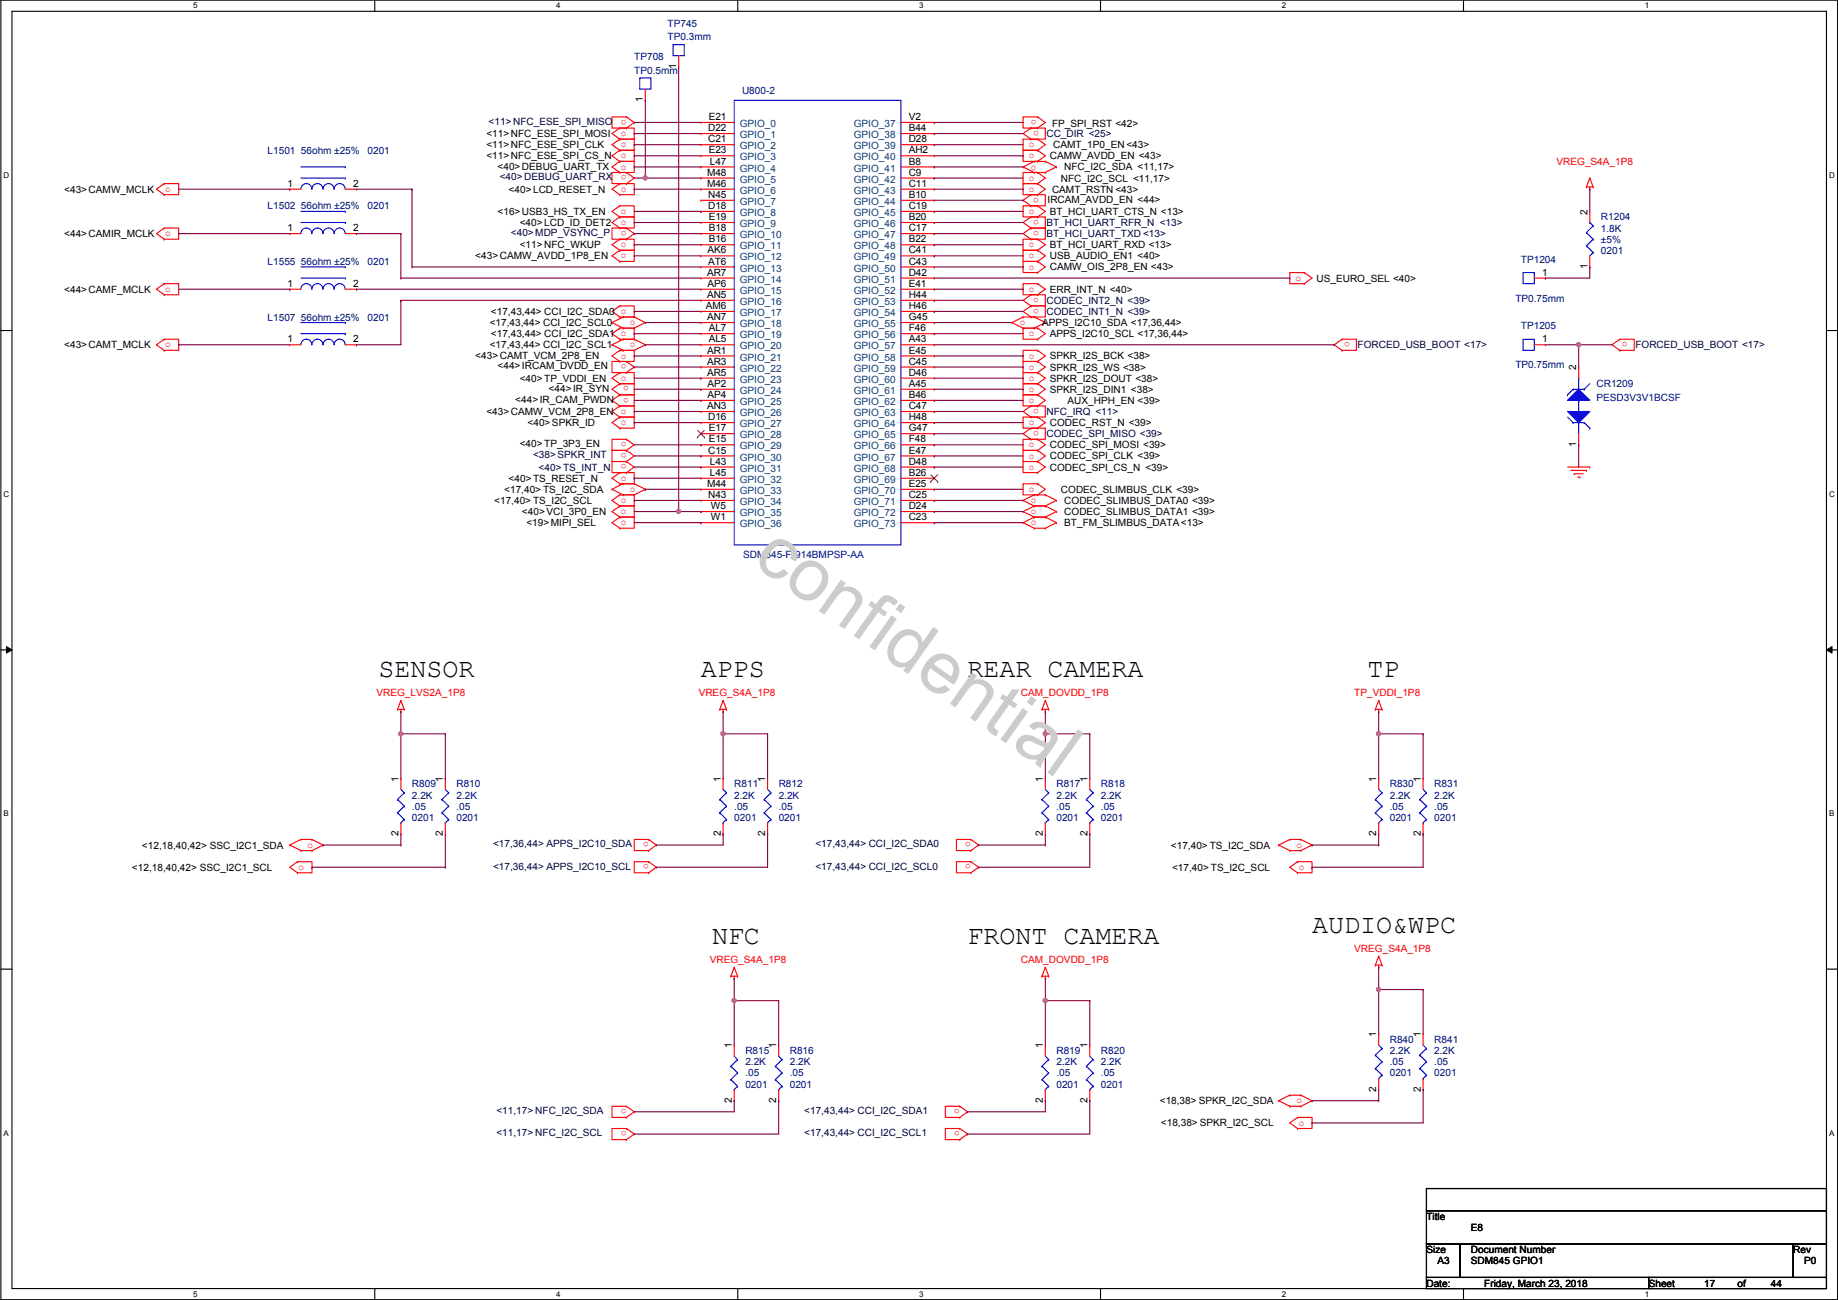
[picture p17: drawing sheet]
<svg xmlns="http://www.w3.org/2000/svg" width="420mm" height="297mm" viewBox="0 0 420 297" stroke-linecap="round" stroke-linejoin="round" font-family="sans-serif">
<defs><g id="words">
<text font-size="16.9" fill="#ccc" x="171.7" y="128.6" transform="rotate(35 171.7 128.6)">confidential</text>
<g font-size="6.1">
<text x="86.6" y="154.8">SENSOR</text>
<text x="160.2" y="154.8">APPS</text>
<text x="221.2" y="154.8">REAR CAMERA</text>
<text x="312.6" y="154.8">TP</text>
<text x="162.8" y="215.7">NFC</text>
<text x="221.2" y="215.7">FRONT CAMERA</text>
<text x="299.9" y="213.2">AUDIO&amp;WPC</text>
</g>
<g font-size="2.3" fill="#000080">
<text x="152.6" y="6.2">TP745</text>
<text x="152.6" y="9.2">TP0.3mm</text>
<text x="145" y="13.8">TP708</text>
<text x="145" y="16.8">TP0.5mm</text>
<text x="169.6" y="21.4">U800-2</text>
<text x="61.2" y="35.1">L1501 56ohm ±25%</text>
<text x="84" y="35.1">0201</text>
<text x="61.2" y="47.8">L1502 56ohm ±25%</text>
<text x="84" y="47.8">0201</text>
<text x="366" y="50.4">R1204</text>
<text x="366" y="52.9">1.8K</text>
<text x="366" y="55.5">±5%</text>
<text x="366" y="58">0201</text>
<text x="61.2" y="60.5">L1555 56ohm ±25%</text>
<text x="84" y="60.5">0201</text>
<text x="347.7" y="60">TP1204</text>
<text x="346.4" y="68.9">TP0.75mm</text>
<text x="61.2" y="73.2">L1507 56ohm ±25%</text>
<text x="84" y="73.2">0201</text>
<text x="347.7" y="75.3">TP1205</text>
<text x="346.4" y="84.2">TP0.75mm</text>
<text x="364.9" y="88.5">CR1209</text>
<text x="364.9" y="91.5">PESD3V3V1BCSF</text>
<text x="169.9" y="127.6">SDM845-F-914BMPSP-AA</text>
<text x="94.2" y="179.9">R809</text>
<text x="104.3" y="179.9">R810</text>
<text x="167.8" y="179.9">R811</text>
<text x="178" y="179.9">R812</text>
<text x="241.5" y="179.9">R817</text>
<text x="251.7" y="179.9">R818</text>
<text x="317.7" y="179.9">R830</text>
<text x="327.9" y="179.9">R831</text>
<text x="94.2" y="182.5">2.2K</text>
<text x="94.2" y="185">.05</text>
<text x="104.3" y="182.5">2.2K</text>
<text x="104.3" y="185">.05</text>
<text x="167.8" y="182.5">2.2K</text>
<text x="167.8" y="185">.05</text>
<text x="178" y="182.5">2.2K</text>
<text x="178" y="185">.05</text>
<text x="241.5" y="182.5">2.2K</text>
<text x="241.5" y="185">.05</text>
<text x="251.7" y="182.5">2.2K</text>
<text x="251.7" y="185">.05</text>
<text x="317.7" y="182.5">2.2K</text>
<text x="317.7" y="185">.05</text>
<text x="327.9" y="182.5">2.2K</text>
<text x="327.9" y="185">.05</text>
<text x="94.2" y="187.5">0201</text>
<text x="104.3" y="187.5">0201</text>
<text x="167.8" y="187.5">0201</text>
<text x="178" y="187.5">0201</text>
<text x="241.5" y="187.5">0201</text>
<text x="251.7" y="187.5">0201</text>
<text x="317.7" y="187.5">0201</text>
<text x="327.9" y="187.5">0201</text>
<text x="317.7" y="238.3">R840</text>
<text x="327.9" y="238.3">R841</text>
<text x="170.4" y="240.9">R815</text>
<text x="170.4" y="243.4">2.2K</text>
<text x="170.4" y="246">.05</text>
<text x="180.5" y="240.9">R816</text>
<text x="180.5" y="243.4">2.2K</text>
<text x="180.5" y="246">.05</text>
<text x="241.5" y="240.9">R819</text>
<text x="241.5" y="243.4">2.2K</text>
<text x="241.5" y="246">.05</text>
<text x="251.7" y="240.9">R820</text>
<text x="251.7" y="243.4">2.2K</text>
<text x="251.7" y="246">.05</text>
<text x="317.7" y="240.9">2.2K</text>
<text x="317.7" y="243.4">.05</text>
<text x="317.7" y="246">0201</text>
<text x="327.9" y="240.9">2.2K</text>
<text x="327.9" y="243.4">.05</text>
<text x="327.9" y="246">0201</text>
<text x="170.4" y="248.5">0201</text>
<text x="180.5" y="248.5">0201</text>
<text x="241.5" y="248.5">0201</text>
<text x="251.7" y="248.5">0201</text>
</g>
<g font-size="2.3">
<text x="154.6" y="15.8" transform="rotate(-90 154.6 15.8)">1</text>
<text x="147" y="23.4" transform="rotate(-90 147 23.4)">1</text>
<text x="161.9" y="30">D22</text>
<text x="162" y="27.4">E21</text>
<text x="207.7" y="27.4">V2</text>
<text x="207.7" y="30">B44</text>
<text x="240.5" y="29">FP_SPI_RST &lt;42&gt;</text>
<text x="111.2" y="31.3">&lt;11&gt;NFC_ESE_SPI_MOSI</text>
<text x="111.2" y="33.9">&lt;11&gt;NFC_ESE_SPI_CLK</text>
<text x="161.9" y="32.5">C21</text>
<text x="162" y="35.1">E23</text>
<text x="207.7" y="32.5">D28</text>
<text x="207.7" y="35.1">AH2</text>
<text x="240.7" y="33.9">CAMT_1P0_EN &lt;43&gt;</text>
<text x="111.2" y="36.4">&lt;11&gt;NFC_ESE_SPI_CS_N</text>
<text x="113.7" y="38.9">&lt;40&gt;DEBUG_UART_TX</text>
<text x="161.6" y="40.1">M48</text>
<text x="162.3" y="37.6">L47</text>
<text x="207.7" y="37.6">B8</text>
<text x="207.7" y="40.1">C9</text>
<text x="240" y="36.4">CAMW_AVDD_EN &lt;43&gt;</text>
<text x="242.5" y="41.5">NFC_I2C_SCL &lt;11,17&gt;</text>
<text x="243.3" y="38.9">NFC_I2C_SDA &lt;11,17&gt;</text>
<text x="14.7" y="44">&lt;43&gt;CAMW_MCLK</text>
<text x="65.7" y="42.7">1</text>
<text x="80.7" y="42.7">2</text>
<text x="116.3" y="44">&lt;40&gt;LCD_RESET_N</text>
<text x="161.6" y="42.7">M46</text>
<text x="161.9" y="45.2">N45</text>
<text x="161.9" y="47.8">D18</text>
<text x="207.7" y="42.7">C11</text>
<text x="207.7" y="45.2">B10</text>
<text x="207.7" y="47.8">C19</text>
<text x="239.5" y="46.3">IRCAM_AVDD_EN &lt;44&gt;</text>
<text x="240.5" y="44">CAMT_RSTN &lt;43&gt;</text>
<text x="65.7" y="52.8">1</text>
<text x="80.7" y="52.8">2</text>
<text x="113.7" y="49.1">&lt;16&gt;USB3_HS_TX_EN</text>
<text x="118.8" y="51.6">&lt;40&gt;LCD_ID_DET2</text>
<text x="162" y="50.3">E19</text>
<text x="162" y="52.8">B18</text>
<text x="207.7" y="50.3">B20</text>
<text x="207.7" y="52.8">C17</text>
<text x="240" y="49.1">BT_HCI_UART_CTS_N &lt;13&gt;</text>
<text x="362.9" y="49.1" transform="rotate(-90 362.9 49.1)">2</text>
<text x="14.7" y="54.2">&lt;44&gt;CAMIR_MCLK</text>
<text x="108.7" y="59.3">&lt;43&gt;CAMW_AVDD_1P8_EN</text>
<text x="118.8" y="56.7">&lt;11&gt;NFC_WKUP</text>
<text x="161.7" y="57.9">AK6</text>
<text x="162" y="55.4">B16</text>
<text x="207.7" y="55.4">B22</text>
<text x="207.7" y="57.9">C41</text>
<text x="240" y="59.3">USB_AUDIO_EN1 &lt;40&gt;</text>
<text x="240" y="56.7">BT_HCI_UART_RXD &lt;13&gt;</text>
<text x="65.7" y="65.5">1</text>
<text x="80.7" y="65.5">2</text>
<text x="161.6" y="63">AR7</text>
<text x="161.7" y="65.5">AP6</text>
<text x="161.9" y="60.5">AT6</text>
<text x="207.7" y="60.5">C43</text>
<text x="207.7" y="63">D42</text>
<text x="207.7" y="65.5">E41</text>
<text x="240" y="61.8">CAMW_OIS_2P8_EN &lt;43&gt;</text>
<text x="300.9" y="64.3">US_EURO_SEL &lt;40&gt;</text>
<text x="352.5" y="63">1</text>
<text x="362.9" y="61.5" transform="rotate(-90 362.9 61.5)">1</text>
<text x="14.7" y="66.9">&lt;44&gt;CAMF_MCLK</text>
<text x="112.2" y="72">&lt;17,43,44&gt; CCI_I2C_SDA0 o</text>
<text x="161.4" y="70.6">AM6</text>
<text x="161.6" y="68.1">AN5</text>
<text x="207.7" y="68.1">H44</text>
<text x="207.7" y="70.6">H46</text>
<text x="240" y="66.9">ERR_INT_N &lt;40&gt;</text>
<text x="112" y="74.5">&lt;17,43,44&gt; CCI_I2C_SCL0</text>
<text x="112.2" y="77">&lt;17,43,44&gt; CCI_I2C_SDA1 o</text>
<text x="161.6" y="73.2">AN7</text>
<text x="162" y="75.7">AL7</text>
<text x="207.7" y="73.2">G45</text>
<text x="207.7" y="75.7">F46</text>
<text x="238.2" y="74.5">APPS_I2C10_SDA &lt;17,36,44&gt;</text>
<text x="240" y="77">APPS_I2C10_SCL &lt;17,36,44&gt;</text>
<text x="14.7" y="79.6">&lt;43&gt;CAMT_MCLK</text>
<text x="65.7" y="78.2">1</text>
<text x="80.7" y="78.2">2</text>
<text x="108.7" y="82.1">&lt;43&gt;CAMT_VCM_2P8_EN</text>
<text x="112" y="79.6">&lt;17,43,44&gt; CCI_I2C_SCL1</text>
<text x="161.6" y="80.8">AR1</text>
<text x="161.6" y="83.3">AR3</text>
<text x="162" y="78.2">AL5</text>
<text x="207.7" y="78.2">A43</text>
<text x="207.7" y="80.8">E45</text>
<text x="207.7" y="83.3">C45</text>
<text x="240" y="82.1">SPKR_I2S_BCK &lt;38&gt;</text>
<text x="352.5" y="78.2">1</text>
<text x="113.7" y="84.4">&lt;44&gt;IRCAM_DVDD_EN</text>
<text x="118.8" y="87.2">&lt;40&gt;TP_VDDI_EN</text>
<text x="125.4" y="89.5">&lt;44&gt;IR_SYN</text>
<text x="161.6" y="85.9">AR5</text>
<text x="161.7" y="88.4">AP2</text>
<text x="207.7" y="85.9">D46</text>
<text x="207.7" y="88.4">A45</text>
<text x="240" y="84.7">SPKR_I2S_WS &lt;38&gt;</text>
<text x="240" y="87.2">SPKR_I2S_DOUT &lt;38&gt;</text>
<text x="240" y="89.7">SPKR_I2S_DIN1 &lt;38&gt;</text>
<text x="360.3" y="84.6" transform="rotate(-90 360.3 84.6)">2</text>
<text x="111.2" y="94.8">&lt;43&gt;CAMW_VCM_2P8_EN</text>
<text x="117.8" y="92">&lt;44&gt;IR_CAM_PWDN</text>
<text x="161.6" y="93.5">AN3</text>
<text x="161.7" y="90.9">AP4</text>
<text x="207.7" y="90.9">B46</text>
<text x="207.7" y="93.5">C47</text>
<text x="244" y="92.3">AUX_HPH_EN &lt;39&gt;</text>
<text x="120.6" y="97.4">&lt;40&gt;SPKR_ID</text>
<text x="161.9" y="96">D16</text>
<text x="162" y="98.6">E17</text>
<text x="162" y="101.1">E15</text>
<text x="207.7" y="96">H48</text>
<text x="207.7" y="98.6">G47</text>
<text x="207.7" y="101.1">F48</text>
<text x="240" y="97.4">CODEC_RST_N &lt;39&gt;</text>
<text x="118.8" y="102.2">&lt;40&gt;TP_3P3_EN</text>
<text x="161.9" y="103.6">C15</text>
<text x="162.3" y="106.2">L43</text>
<text x="207.7" y="103.6">E47</text>
<text x="207.7" y="106.2">D48</text>
<text x="240" y="102.4">CODEC_SPI_MOSI &lt;39&gt;</text>
<text x="240" y="105">CODEC_SPI_CLK &lt;39&gt;</text>
<text x="240" y="107.5">CODEC_SPI_CS_N &lt;39&gt;</text>
<text x="360.3" y="102.2" transform="rotate(-90 360.3 102.2)">1</text>
<text x="115.3" y="112.6">&lt;17,40&gt; TS_I2C_SDA</text>
<text x="116.3" y="110.1">&lt;40&gt;TS_RESET_N</text>
<text x="161.6" y="111.3">M44</text>
<text x="161.9" y="113.8">N43</text>
<text x="162.3" y="108.7">L45</text>
<text x="207.7" y="108.7">B26</text>
<text x="207.7" y="111.3">E25</text>
<text x="207.7" y="113.8">C25</text>
<text x="242.5" y="112.6">CODEC_SLIMBUS_CLK &lt;39&gt;</text>
<text x="113" y="115.1">&lt;17,40&gt; TS_I2C_SCL</text>
<text x="119.3" y="117.7">&lt;40&gt;VCI_3P0_EN</text>
<text x="162.5" y="116.3">W5</text>
<text x="162.5" y="118.9">W1</text>
<text x="207.7" y="116.3">D24</text>
<text x="207.7" y="118.9">C23</text>
<text x="243.3" y="115.1">CODEC_SLIMBUS_DATA0 &lt;39&gt;</text>
<text x="243.3" y="117.7">CODEC_SLIMBUS_DATA1 &lt;39&gt;</text>
<text x="120.3" y="120.2">&lt;19&gt;MIPI_SEL</text>
<text x="243.3" y="120.2">BT_FM_SLIMBUS_DATA&lt;13&gt;</text>
<text x="91.1" y="178.6" transform="rotate(-90 91.1 178.6)">1</text>
<text x="101.2" y="178.6" transform="rotate(-90 101.2 178.6)">1</text>
<text x="164.7" y="178.6" transform="rotate(-90 164.7 178.6)">1</text>
<text x="174.9" y="178.6" transform="rotate(-90 174.9 178.6)">1</text>
<text x="238.4" y="178.6" transform="rotate(-90 238.4 178.6)">1</text>
<text x="248.6" y="178.6" transform="rotate(-90 248.6 178.6)">1</text>
<text x="314.6" y="178.6" transform="rotate(-90 314.6 178.6)">1</text>
<text x="324.8" y="178.6" transform="rotate(-90 324.8 178.6)">1</text>
<text x="91.1" y="191.1" transform="rotate(-90 91.1 191.1)">2</text>
<text x="101.2" y="191.1" transform="rotate(-90 101.2 191.1)">2</text>
<text x="164.7" y="191.1" transform="rotate(-90 164.7 191.1)">2</text>
<text x="174.9" y="191.1" transform="rotate(-90 174.9 191.1)">2</text>
<text x="238.4" y="191.1" transform="rotate(-90 238.4 191.1)">2</text>
<text x="248.6" y="191.1" transform="rotate(-90 248.6 191.1)">2</text>
<text x="314.6" y="191.1" transform="rotate(-90 314.6 191.1)">2</text>
<text x="324.8" y="191.1" transform="rotate(-90 324.8 191.1)">2</text>
<text x="32.5" y="193.9">&lt;12,18,40,42&gt; SSC_I2C1_SDA</text>
<text x="267.7" y="193.9">&lt;17,40&gt; TS_I2C_SDA</text>
<text x="30.2" y="199">&lt;12,18,40,42&gt; SSC_I2C1_SCL</text>
<text x="267.9" y="199">&lt;17,40&gt; TS_I2C_SCL</text>
<text x="167.3" y="239.6" transform="rotate(-90 167.3 239.6)">1</text>
<text x="177.4" y="239.6" transform="rotate(-90 177.4 239.6)">1</text>
<text x="238.4" y="239.6" transform="rotate(-90 238.4 239.6)">1</text>
<text x="248.6" y="239.6" transform="rotate(-90 248.6 239.6)">1</text>
<text x="314.6" y="237" transform="rotate(-90 314.6 237)">1</text>
<text x="324.8" y="237" transform="rotate(-90 324.8 237)">1</text>
<text x="314.6" y="249.5" transform="rotate(-90 314.6 249.5)">2</text>
<text x="324.8" y="249.5" transform="rotate(-90 324.8 249.5)">2</text>
<text x="167.3" y="252" transform="rotate(-90 167.3 252)">2</text>
<text x="177.4" y="252" transform="rotate(-90 177.4 252)">2</text>
<text x="238.4" y="252" transform="rotate(-90 238.4 252)">2</text>
<text x="248.6" y="252" transform="rotate(-90 248.6 252)">2</text>
<text x="265.1" y="252.3">&lt;18,38&gt; SPKR_I2C_SDA</text>
<text x="265.4" y="257.4">&lt;18,38&gt; SPKR_I2C_SCL</text>
<text x="326.1" y="278.7">Title</text>
<text x="336.2" y="281.3">E8</text>
<text x="326.1" y="286.3">Size</text>
<text x="336.2" y="286.3">Document Number</text>
<text x="409.9" y="286.3">Rev</text>
<text x="326.1" y="294">Date:</text>
<text x="328.6" y="288.9">A3</text>
<text x="336.2" y="288.9">SDM845 GPIO1</text>
<text x="339.3" y="294">Friday, March 23, 2018</text>
<text x="376.9" y="294">Sheet</text>
<text x="389.6" y="294">17</text>
<text x="397.2" y="294">of</text>
<text x="404.8" y="294">44</text>
<text x="412.4" y="288.9">P0</text>
</g>
<g font-size="2.3" fill="#000040">
<text x="111.7" y="28.5">&lt;11&gt;NFC_ESE_SPI_MISO</text>
<text x="239.2" y="31.3">CC_DIR &lt;25&gt;</text>
<text x="114.2" y="41.2">&lt;40&gt;DEBUG_UART_RX</text>
<text x="116.8" y="53.9">&lt;40&gt;MDP_VSYNC_P</text>
<text x="239.2" y="51.6">BT_HCI_UART_RFR_N &lt;13&gt;</text>
<text x="239.2" y="54.2">BT_HCI_UART_TXD &lt;13&gt;</text>
<text x="239.2" y="69.4">CODEC_INT2_N &lt;39&gt;</text>
<text x="239.2" y="72">CODEC_INT1_N &lt;39&gt;</text>
<text x="310.3" y="79.6">FORCED_USB_BOOT &lt;17&gt;</text>
<text x="373.8" y="79.6">FORCED_USB_BOOT &lt;17&gt;</text>
<text x="239.2" y="94.8">NFC_IRQ &lt;11&gt;</text>
<text x="239.2" y="99.9">CODEC_SPI_MISO &lt;39&gt;</text>
<text x="121.9" y="104.7">&lt;38&gt;SPKR_INT</text>
<text x="123.1" y="107.5">&lt;40&gt;TS_INT_N</text>
<text x="112.7" y="193.6">&lt;17,36,44&gt; APPS_I2C10_SDA</text>
<text x="186.4" y="193.6">&lt;17,43,44&gt; CCI_I2C_SDA0</text>
<text x="112.7" y="198.7">&lt;17,36,44&gt; APPS_I2C10_SCL</text>
<text x="186.4" y="198.7">&lt;17,43,44&gt; CCI_I2C_SCL0</text>
<text x="113.5" y="254.6">&lt;11,17&gt; NFC_I2C_SDA</text>
<text x="183.8" y="254.6">&lt;17,43,44&gt; CCI_I2C_SDA1</text>
<text x="113.5" y="259.7">&lt;11,17&gt; NFC_I2C_SCL</text>
<text x="183.8" y="259.7">&lt;17,43,44&gt; CCI_I2C_SCL1</text>
</g>
<g font-size="2.3" fill="#f00">
<text x="143.2" y="27.3" transform="rotate(180 143.2 27.3)">o</text>
<text x="236.9" y="27.3" transform="rotate(180 236.9 27.3)">o</text>
<text x="237.4" y="29.9" transform="rotate(180 237.4 29.9)">o</text>
<text x="141.9" y="31.1">o</text>
<text x="141.9" y="33.7">o</text>
<text x="235.2" y="33.7">o</text>
<text x="141.9" y="36.2">o</text>
<text x="141.9" y="38.7">o</text>
<text x="143.2" y="40" transform="rotate(180 143.2 40)">o</text>
<text x="235.2" y="41.3">o</text>
<text x="235.2" y="36.2">o</text>
<text x="235.7" y="38.7">o</text>
<text x="355.8" y="37.7">VREG_S4A_1P8</text>
<text x="37.8" y="43.8">o</text>
<text x="141.9" y="43.8">o</text>
<text x="235.2" y="43.8">o</text>
<text x="237.4" y="45.1" transform="rotate(180 237.4 45.1)">o</text>
<text x="37.8" y="54">o</text>
<text x="141.9" y="51.4">o</text>
<text x="141.9" y="48.9">o</text>
<text x="143.2" y="52.7" transform="rotate(180 143.2 52.7)">o</text>
<text x="235.2" y="48.9">o</text>
<text x="237.4" y="50.2" transform="rotate(180 237.4 50.2)">o</text>
<text x="237.4" y="52.7" transform="rotate(180 237.4 52.7)">o</text>
<text x="141.9" y="56.5">o</text>
<text x="141.9" y="59.1">o</text>
<text x="235.2" y="59.1">o</text>
<text x="235.2" y="56.5">o</text>
<text x="235.2" y="61.6">o</text>
<text x="296.1" y="64.1">o</text>
<text x="37.8" y="66.7">o</text>
<text x="235.2" y="66.7">o</text>
<text x="237.4" y="68" transform="rotate(180 237.4 68)">o</text>
<text x="237.4" y="70.5" transform="rotate(180 237.4 70.5)">o</text>
<text x="144" y="74.3">o</text>
<text x="233.1" y="74.3">o</text>
<text x="235.2" y="76.8">o</text>
<text x="37.8" y="79.4">o</text>
<text x="141.9" y="81.9">o</text>
<text x="143.2" y="83.2" transform="rotate(180 143.2 83.2)">o</text>
<text x="144" y="79.4">o</text>
<text x="235.2" y="81.9">o</text>
<text x="308.6" y="78.1" transform="rotate(180 308.6 78.1)">o</text>
<text x="372.1" y="78.1" transform="rotate(180 372.1 78.1)">o</text>
<text x="141.9" y="87">o</text>
<text x="143.7" y="88.3" transform="rotate(180 143.7 88.3)">o</text>
<text x="235.2" y="84.5">o</text>
<text x="235.2" y="87">o</text>
<text x="235.2" y="89.5">o</text>
<text x="141.9" y="94.6">o</text>
<text x="143.7" y="90.8" transform="rotate(180 143.7 90.8)">o</text>
<text x="235.2" y="92.1">o</text>
<text x="237.4" y="93.4" transform="rotate(180 237.4 93.4)">o</text>
<text x="141.9" y="97.2">o</text>
<text x="143.2" y="101" transform="rotate(180 143.2 101)">o</text>
<text x="235.2" y="97.2">o</text>
<text x="237.4" y="98.5" transform="rotate(180 237.4 98.5)">o</text>
<text x="143.2" y="103.5" transform="rotate(180 143.2 103.5)">o</text>
<text x="143.2" y="106.1" transform="rotate(180 143.2 106.1)">o</text>
<text x="235.2" y="102.2">o</text>
<text x="235.2" y="104.8">o</text>
<text x="235.2" y="107.3">o</text>
<text x="141.9" y="109.9">o</text>
<text x="144" y="112.4">o</text>
<text x="235.2" y="112.4">o</text>
<text x="141.9" y="114.9">o</text>
<text x="141.9" y="117.5">o</text>
<text x="235.7" y="114.9">o</text>
<text x="235.7" y="117.5">o</text>
<text x="141.9" y="120">o</text>
<text x="235.7" y="120">o</text>
<text x="86.1" y="159.1">VREG_LVS2A_1P8</text>
<text x="159.7" y="159.1">VREG_S4A_1P8</text>
<text x="233.4" y="159.1">CAM_DOVDD_1P8</text>
<text x="309.6" y="159.1">TP_VDDI_1P8</text>
<text x="70.3" y="193.7">o</text>
<text x="148.3" y="192.4" transform="rotate(180 148.3 192.4)">o</text>
<text x="148.3" y="197.5" transform="rotate(180 148.3 197.5)">o</text>
<text x="221.9" y="192.4" transform="rotate(180 221.9 192.4)">o</text>
<text x="221.9" y="197.5" transform="rotate(180 221.9 197.5)">o</text>
<text x="296.4" y="193.7">o</text>
<text x="68.3" y="198.8">o</text>
<text x="296.9" y="198.8">o</text>
<text x="162.3" y="220">VREG_S4A_1P8</text>
<text x="233.4" y="220">CAM_DOVDD_1P8</text>
<text x="309.6" y="217.5">VREG_S4A_1P8</text>
<text x="143.2" y="253.4" transform="rotate(180 143.2 253.4)">o</text>
<text x="219.4" y="253.4" transform="rotate(180 219.4 253.4)">o</text>
<text x="296.4" y="252.1">o</text>
<text x="296.9" y="257.2">o</text>
<text x="143.2" y="258.5" transform="rotate(180 143.2 258.5)">o</text>
<text x="219.4" y="258.5" transform="rotate(180 219.4 258.5)">o</text>
</g>
<g font-size="2.3" fill="#004080">
<text x="169.1" y="29">GPIO_0</text>
<text x="195.1" y="29">GPIO_37</text>
<text x="169.1" y="31.6">GPIO_1</text>
<text x="169.1" y="34.1">GPIO_2</text>
<text x="195.1" y="31.6">GPIO_38</text>
<text x="195.1" y="34.1">GPIO_39</text>
<text x="169.1" y="36.7">GPIO_3</text>
<text x="169.1" y="39.2">GPIO_4</text>
<text x="169.1" y="41.7">GPIO_5</text>
<text x="195.1" y="36.7">GPIO_40</text>
<text x="195.1" y="39.2">GPIO_41</text>
<text x="195.1" y="41.7">GPIO_42</text>
<text x="169.1" y="44.3">GPIO_6</text>
<text x="169.1" y="46.8">GPIO_7</text>
<text x="195.1" y="44.3">GPIO_43</text>
<text x="195.1" y="46.8">GPIO_44</text>
<text x="169.1" y="49.4">GPIO_8</text>
<text x="169.1" y="51.9">GPIO_9</text>
<text x="195.1" y="49.4">GPIO_45</text>
<text x="195.1" y="51.9">GPIO_46</text>
<text x="169.1" y="54.4">GPIO_10</text>
<text x="169.1" y="57">GPIO_11</text>
<text x="169.1" y="59.5">GPIO_12</text>
<text x="195.1" y="54.4">GPIO_47</text>
<text x="195.1" y="57">GPIO_48</text>
<text x="195.1" y="59.5">GPIO_49</text>
<text x="169.1" y="62.1">GPIO_13</text>
<text x="169.1" y="64.6">GPIO_14</text>
<text x="195.1" y="62.1">GPIO_50</text>
<text x="195.1" y="64.6">GPIO_51</text>
<text x="169.1" y="67.1">GPIO_15</text>
<text x="169.1" y="69.7">GPIO_16</text>
<text x="195.1" y="67.1">GPIO_52</text>
<text x="195.1" y="69.7">GPIO_53</text>
<text x="169.1" y="72.2">GPIO_17</text>
<text x="169.1" y="74.8">GPIO_18</text>
<text x="169.1" y="77.3">GPIO_19</text>
<text x="195.1" y="72.2">GPIO_54</text>
<text x="195.1" y="74.8">GPIO_55</text>
<text x="195.1" y="77.3">GPIO_56</text>
<text x="169.1" y="79.8">GPIO_20</text>
<text x="169.1" y="82.4">GPIO_21</text>
<text x="195.1" y="79.8">GPIO_57</text>
<text x="195.1" y="82.4">GPIO_58</text>
<text x="169.1" y="84.9">GPIO_22</text>
<text x="169.1" y="87.5">GPIO_23</text>
<text x="195.1" y="84.9">GPIO_59</text>
<text x="195.1" y="87.5">GPIO_60</text>
<text x="169.1" y="90">GPIO_24</text>
<text x="169.1" y="92.5">GPIO_25</text>
<text x="169.1" y="95.1">GPIO_26</text>
<text x="195.1" y="90">GPIO_61</text>
<text x="195.1" y="92.5">GPIO_62</text>
<text x="195.1" y="95.1">GPIO_63</text>
<text x="169.1" y="97.6">GPIO_27</text>
<text x="169.1" y="100.2">GPIO_28</text>
<text x="195.1" y="97.6">GPIO_64</text>
<text x="195.1" y="100.2">GPIO_65</text>
<text x="169.1" y="102.7">GPIO_29</text>
<text x="169.1" y="105.2">GPIO_30</text>
<text x="169.1" y="107.8">GPIO_31</text>
<text x="195.1" y="102.7">GPIO_66</text>
<text x="195.1" y="105.2">GPIO_67</text>
<text x="195.1" y="107.8">GPIO_68</text>
<text x="169.1" y="110.3">GPIO_32</text>
<text x="169.1" y="112.9">GPIO_33</text>
<text x="195.1" y="110.3">GPIO_69</text>
<text x="195.1" y="112.9">GPIO_70</text>
<text x="169.1" y="115.4">GPIO_34</text>
<text x="169.1" y="117.9">GPIO_35</text>
<text x="195.1" y="115.4">GPIO_71</text>
<text x="195.1" y="117.9">GPIO_72</text>
<text x="169.1" y="120.5">GPIO_36</text>
<text x="195.1" y="120.5">GPIO_73</text>
</g>
<g font-size="1.8">
<text x="44.2" y="1.9">5</text>
<text x="127.1" y="1.9">4</text>
<text x="210.1" y="1.9">3</text>
<text x="293" y="1.9">2</text>
<text x="376" y="1.9">1</text>
<text x=".8" y="40.6">D</text>
<text x="418.2" y="40.6">D</text>
<text x=".8" y="113.6">C</text>
<text x="418.2" y="113.6">C</text>
<text x=".8" y="186.6">B</text>
<text x="418.2" y="186.6">B</text>
<text x=".8" y="259.5">A</text>
<text x="418.2" y="259.5">A</text>
<text x="44.2" y="296.3">5</text>
<text x="127.1" y="296.3">4</text>
<text x="210.1" y="296.3">3</text>
<text x="293" y="296.3">2</text>
<text x="376" y="296.3">1</text>
</g>
</g></defs>
<path d="M.2 0h419.9v297h-419.9zM2.7 2.6h414.8v291.8h-414.8z" fill="none" stroke="#000" stroke-width=".25"/>
<g fill="#fff">
<path d="M44.2 .3h1v2h-1z"/>
<path d="M44.2 294.7h1v2h-1z"/>
</g>
<path d="M85.7 0v2.6M85.7 294.4v2.6" fill="none" stroke="#000" stroke-width=".25"/>
<g fill="#fff">
<path d="M127.1 .3h1v2h-1z"/>
<path d="M127.1 294.7h1v2h-1z"/>
</g>
<path d="M168.6 0v2.6M168.6 294.4v2.6" fill="none" stroke="#000" stroke-width=".25"/>
<g fill="#fff">
<path d="M210.1 .3h1v2h-1z"/>
<path d="M210.1 294.7h1v2h-1z"/>
</g>
<path d="M251.6 0v2.6M251.6 294.4v2.6" fill="none" stroke="#000" stroke-width=".25"/>
<g fill="#fff">
<path d="M293 .3h1v2h-1z"/>
<path d="M293 294.7h1v2h-1z"/>
</g>
<path d="M334.5 0v2.6M334.5 294.4v2.6" fill="none" stroke="#000" stroke-width=".25"/>
<g fill="#fff">
<path d="M376 .3h1v2h-1z"/>
<path d="M376 294.7h1v2h-1z"/>
<path d="M.8 39h1.3v2h-1.3z"/>
<path d="M418.2 39h1.2v2h-1.2z"/>
<path d="M.8 112h1.3v2h-1.3z"/>
<path d="M418.2 112h1.2v2h-1.2z"/>
</g>
<path d="M.2 75.5h2.5M417.5 75.5h2.6" fill="none" stroke="#000" stroke-width=".25"/>
<g fill="#fff">
<path d="M.8 185h1.2v1.9h-1.2z"/>
<path d="M418.2 185h1.1v1.9h-1.1z"/>
</g>
<path d="M.2 148.5h2.5M417.5 148.5h2.6" fill="none" stroke="#000" stroke-width=".25"/>
<path d="M1.5 147.7l1.2 .8-1.2 .7zM417.5 148.5l1.3-.8v1.5z" fill="#000"/>
<path d="M1.5 147.7l1.2 .8-1.2 .7zM417.5 148.5l1.3-.8v1.5z" fill="none" stroke="#000" stroke-width=".23"/>
<g fill="#fff">
<path d="M.8 257.9h1.2v2h-1.2z"/>
<path d="M418.2 257.9h1.1v2h-1.1z"/>
</g>
<path d="M.2 221.4h2.5M417.5 221.4h2.6M326.1 271.6h91.4v5h-91.4zM326.1 276.6h91.4v7.7h-91.4zM326.1 284.3h7.6v7.6h-7.6zM326.1 291.9h50.8v2.5h-50.8zM333.7 284.3h76.2v7.6h-76.2zM376.9 291.9h40.6v2.5h-40.6zM409.9 284.3h7.6v7.6h-7.6z" fill="none" stroke="#000" stroke-width=".25"/>
<g fill="none" stroke="#f00" stroke-width=".25">
<path d="M155.1 15.3h.1M155.1 12.7v2.6M141.7 29.3h.1M141.7 31.8h.1M141.7 29.3h3.3v2.5h-3.3M141.7 34.3h.1M141.7 31.8h3.3v2.5h-3.3M141.7 36.9h.1M141.7 34.3h3.3v2.6h-3.3M141.7 39.4h.1M141.7 36.9h3.3v2.5h-3.3M141.7 29.3l-1.8 1.2 1.8 1.3"/>
<path d="M141.7 31.8l-1.8 1.3 1.8 1.2M141.7 34.3l-1.8 1.3 1.8 1.3M141.7 36.9l-1.8 1.2 1.8 1.3M143.2 29.3h.1M143.2 26.7h.1M143.2 26.7h-3.3v2.6h3.3M143.2 39.4h.1M143.2 39.4h-3.3v2.6h3.3M143.2 26.7l1.8 1.3-1.8 1.3M143.2 39.4l1.8 1.3-1.8 1.3M160.2 28h.1M160.2 30.5h.1"/>
<path d="M160.2 33.1h.1M160.2 35.6h.1M160.2 38.1h.1M160.2 28h7.6M160.2 30.5h7.6M160.2 33.1h7.6M160.2 35.6h7.6M160.2 38.1h7.6M205.9 28h7.7M205.9 30.5h7.7M205.9 33.1h7.7M205.9 35.6h7.7"/>
<path d="M205.9 38.1h7.7M213.6 28h.1M213.6 30.5h.1M213.6 33.1h.1M213.6 35.6h.1M213.6 38.1h.1M233.9 38.1h.1M233.9 38.1l2.5 1.3M235.7 31.8h.1M235.7 29.3h.1M235.7 29.3h3.3v2.5h-3.3M235.7 29.3l-1.8 1.2 1.8 1.3"/>
<path d="M236.4 36.9h.1M236.4 39.4h.1M236.4 36.9l-2.5 1.2M236.4 36.9h2.6M236.4 39.4h2.6M237.2 39.4h.1M237.2 39.4h-3.3v2.6h3.3M237.2 29.3h.1M237.2 26.7h.1M237.2 26.7h-3.3v2.6h3.3M237.2 34.3h.1M237.2 36.9h.1"/>
<path d="M237.2 34.3h-3.3v2.6h3.3M237.2 31.8h.1M237.2 31.8h-3.3v2.5h3.3M237.2 39.4l1.8 1.3-1.8 1.3M237.2 26.7l1.8 1.3-1.8 1.3M237.2 34.3l1.8 1.3-1.8 1.3M237.2 31.8l1.8 1.3-1.8 1.2M239 36.9h.1M239 39.4h.1M239 36.9l2.5 1.2M241.5 38.1h.1M241.5 38.1l-2.5 1.3"/>
<path d="M37.5 42h.1M37.5 44.5h.1M37.5 42h3.3v2.5h-3.3M37.5 52.1h.1M37.5 54.7h.1M37.5 52.1h3.3v2.6h-3.3M37.5 42l-1.7 1.2 1.7 1.3M37.5 52.1l-1.7 1.3 1.7 1.3M141.7 42h.1M141.7 44.5h.1M141.7 42h3.3v2.5h-3.3M141.7 49.6h.1"/>
<path d="M141.7 52.1h.1M141.7 49.6h3.3v2.5h-3.3M141.7 54.7h.1M141.7 57.2h.1M141.7 54.7h3.3v2.5h-3.3M141.7 47h.1M141.7 47h3.3v2.6h-3.3M141.7 59.7h.1M141.7 57.2h3.3v2.5h-3.3M141.7 42l-1.8 1.2 1.8 1.3M141.7 49.6l-1.8 1.2 1.8 1.3M141.7 54.7l-1.8 1.2 1.8 1.3"/>
<path d="M141.7 47l-1.8 1.3 1.8 1.3M141.7 57.2l-1.8 1.3 1.8 1.2M143.2 42h.1M143.2 54.7h.1M143.2 52.1h.1M143.2 52.1h-3.3v2.6h3.3M143.2 52.1l1.8 1.3-1.8 1.3M160.2 40.7h.1M160.2 43.2h.1M160.2 45.8h.1M160.2 48.3h.1M160.2 50.8h.1"/>
<path d="M160.2 53.4h.1M160.2 55.9h.1M160.2 58.5h.1M160.2 40.7h7.6M160.2 43.2h7.6M160.2 45.8h7.6M160.2 48.3h7.6M160.2 50.8h7.6M160.2 53.4h7.6M160.2 55.9h7.6M160.2 58.5h7.6M205.9 40.7h7.7"/>
<path d="M205.9 43.2h7.7M205.9 45.8h7.7M205.9 48.3h7.7M205.9 50.8h7.7M205.9 53.4h7.7M205.9 55.9h7.7M205.9 58.5h7.7M213.6 40.7h.1M213.6 43.2h.1M213.6 45.8h.1M213.6 48.3h.1M213.6 50.8h.1"/>
<path d="M213.6 53.4h.1M213.6 55.9h.1M213.6 58.5h.1M235.7 52.1h.1M235.7 49.6h.1M235.7 49.6h3.3v2.5h-3.3M235.7 54.7h.1M235.7 52.1h3.3v2.6h-3.3M235.7 47h.1M235.7 44.5h.1M235.7 44.5h3.3v2.5h-3.3M235.7 49.6l-1.8 1.2 1.8 1.3"/>
<path d="M235.7 52.1l-1.8 1.3 1.8 1.3M235.7 44.5l-1.8 1.3 1.8 1.2M237.2 42h.1M237.2 57.2h.1M237.2 59.7h.1M237.2 57.2h-3.3v2.5h3.3M237.2 47h.1M237.2 49.6h.1M237.2 47h-3.3v2.6h3.3M237.2 54.7h.1M237.2 54.7h-3.3v2.5h3.3M237.2 59.7h-3.3v2.6h3.3"/>
<path d="M237.2 44.5h.1M237.2 42h-3.3v2.5h3.3M237.2 57.2l1.8 1.3-1.8 1.2M237.2 47l1.8 1.3-1.8 1.3M237.2 54.7l1.8 1.2-1.8 1.3M237.2 59.7l1.8 1.3-1.8 1.3M237.2 42l1.8 1.2-1.8 1.3M362.7 42.7h.1M362.7 42.7h1.5M363.4 43.2h.1M363.4 40.7h.1M363.4 48.3h.1"/>
<path d="M363.4 42.7v.5M363.4 48.3v2.5M363.4 58.5v2.5M363.4 40.7l-.7 2M363.4 40.7l.8 2M364.2 42.7h.1M37.5 77.5h.1M37.5 77.5h3.3v2.6h-3.3M37.5 64.8h.1M37.5 67.4h.1M37.5 64.8h3.3v2.6h-3.3M37.5 77.5l-1.7 1.3 1.7 1.3"/>
<path d="M37.5 64.8l-1.7 1.3 1.7 1.3M66.2 78.8h.1M66.2 78.8h2.6M78.9 78.8h2.6M81.5 78.8h.1M139.9 73.7h.1M139.9 78.8h.1M139.9 73.7l2.5 1.3M139.9 78.8l2.5 1.3M141.7 69.9h.1M141.7 72.4h.1M141.7 69.9h3.3v2.5h-3.3"/>
<path d="M141.7 75h.1M141.7 77.5h.1M141.7 75h3.3v2.5h-3.3M141.7 69.9l-1.8 1.3 1.8 1.2M141.7 75l-1.8 1.2 1.8 1.3M142.4 72.4h.1M142.4 75h.1M142.4 77.5h.1M142.4 72.4h2.6M142.4 72.4l-2.5 1.3M142.4 75h2.6M142.4 77.5h2.6"/>
<path d="M142.4 77.5l-2.5 1.3M145 72.4h.1M145 75h.1M145 77.5h.1M145 72.4l2.5 1.3M145 77.5l2.5 1.3M147.5 73.7h.1M147.5 78.8h.1M147.5 73.7l-2.5 1.3M147.5 78.8l-2.5 1.3M160.2 61h.1M160.2 63.5h.1"/>
<path d="M160.2 66.1h.1M160.2 68.6h.1M160.2 71.2h.1M160.2 73.7h.1M160.2 76.2h.1M160.2 78.8h.1M160.2 63.5h7.6M160.2 78.8h7.6M160.2 61h7.6M160.2 66.1h7.6M160.2 68.6h7.6M160.2 71.2h7.6"/>
<path d="M160.2 73.7h7.6M160.2 76.2h7.6M205.9 63.5h7.7M205.9 78.8h7.7M205.9 61h7.7M205.9 66.1h7.7M205.9 68.6h7.7M205.9 71.2h7.7M205.9 73.7h7.7M205.9 76.2h7.7M213.6 61h.1M213.6 63.5h.1"/>
<path d="M213.6 66.1h.1M213.6 68.6h.1M213.6 71.2h.1M213.6 73.7h.1M213.6 76.2h.1M213.6 78.8h.1M231.3 73.7h.1M231.3 73.7l2.6 1.3M233.9 72.4h.1M233.9 75h.1M233.9 72.4h2.5M233.9 75h2.5"/>
<path d="M233.9 72.4l-2.6 1.3M235.7 69.9h.1M235.7 67.4h.1M235.7 67.4h3.3v2.5h-3.3M235.7 72.4h.1M235.7 69.9h3.3v2.5h-3.3M235.7 67.4l-1.8 1.2 1.8 1.3M235.7 69.9l-1.8 1.3 1.8 1.2M236.4 72.4h.1M236.4 75h.1M236.4 72.4l2.6 1.3M237.2 75h.1"/>
<path d="M237.2 77.5h.1M237.2 75h-3.3v2.5h3.3M237.2 64.8h.1M237.2 67.4h.1M237.2 64.8h-3.3v2.6h3.3M237.2 62.3h.1M237.2 75l1.8 1.2-1.8 1.3M237.2 64.8l1.8 1.3-1.8 1.3M239 73.7h.1M239 73.7l-2.6 1.3M298.1 62.3h.1M298.1 64.8h.1"/>
<path d="M298.1 62.3h-3.3v2.5h3.3M298.1 62.3l1.8 1.2-1.8 1.3M306.8 77.5h.1M306.8 77.5h3.3v2.6h-3.3M306.8 77.5l-1.8 1.3 1.8 1.3M350.7 63.5h2.6M350.7 78.8h2.6M353.3 63.5h.1M353.3 78.8h.1M363.4 61h.1M370.3 77.5h.1M370.3 77.5h3.3v2.6h-3.3"/>
<path d="M370.3 77.5l-1.8 1.3 1.8 1.3M37.5 80.1h.1M141.7 92.8h.1M141.7 95.3h.1M141.7 92.8h3.3v2.5h-3.3M141.7 80.1h.1M141.7 82.6h.1M141.7 80.1h3.3v2.5h-3.3M141.7 90.2h.1M141.7 90.2h3.3v2.6h-3.3M141.7 87.7h.1M141.7 87.7h3.3v2.5h-3.3"/>
<path d="M141.7 85.1h.1M141.7 85.1h3.3v2.6h-3.3M141.7 97.8h.1M141.7 95.3h3.3v2.5h-3.3M141.7 92.8l-1.8 1.2 1.8 1.3M141.7 80.1l-1.8 1.2 1.8 1.3M141.7 90.2l-1.8 1.3 1.8 1.3M141.7 87.7l-1.8 1.2 1.8 1.3M141.7 85.1l-1.8 1.3 1.8 1.3M141.7 95.3l-1.8 1.3 1.8 1.2M142.4 80.1h.1M142.4 80.1h2.6"/>
<path d="M143.2 85.1h.1M143.2 82.6h.1M143.2 82.6h-3.3v2.5h3.3M143.2 82.6l1.8 1.3-1.8 1.2M145 80.1h.1M160.2 81.3h.1M160.2 83.9h.1M160.2 86.4h.1M160.2 88.9h.1M160.2 91.5h.1M160.2 94h.1M160.2 96.6h.1"/>
<path d="M160.2 99.1h.1M160.2 81.3h7.6M160.2 83.9h7.6M160.2 86.4h7.6M160.2 88.9h7.6M160.2 91.5h7.6M160.2 94h7.6M160.2 96.6h7.6M160.2 99.1h7.6M205.9 81.3h7.7M205.9 83.9h7.7M205.9 86.4h7.7"/>
<path d="M205.9 88.9h7.7M205.9 91.5h7.7M205.9 94h7.7M205.9 96.6h7.7M205.9 99.1h7.7M213.6 81.3h.1M213.6 83.9h.1M213.6 86.4h.1M213.6 88.9h.1M213.6 91.5h.1M213.6 94h.1M213.6 96.6h.1"/>
<path d="M213.6 99.1h.1M235.7 95.3h.1M235.7 92.8h.1M235.7 92.8h3.3v2.5h-3.3M235.7 97.8h.1M235.7 97.8h3.3v2.6h-3.3M235.7 92.8l-1.8 1.2 1.8 1.3M235.7 97.8l-1.8 1.3 1.8 1.3M237.2 95.3h.1M237.2 97.8h.1M237.2 95.3h-3.3v2.5h3.3M237.2 80.1h.1"/>
<path d="M237.2 82.6h.1M237.2 80.1h-3.3v2.5h3.3M237.2 85.1h.1M237.2 82.6h-3.3v2.5h3.3M237.2 87.7h.1M237.2 85.1h-3.3v2.6h3.3M237.2 90.2h.1M237.2 87.7h-3.3v2.5h3.3M237.2 92.8h.1M237.2 90.2h-3.3v2.6h3.3M237.2 95.3l1.8 1.3-1.8 1.2M237.2 80.1l1.8 1.2-1.8 1.3"/>
<path d="M237.2 82.6l1.8 1.3-1.8 1.2M237.2 85.1l1.8 1.3-1.8 1.3M237.2 87.7l1.8 1.2-1.8 1.3M237.2 90.2l1.8 1.3-1.8 1.3M306.8 80.1h.1M370.3 80.1h.1M139.9 111.8h.1M139.9 111.8l2.5 1.3M141.7 113.1h.1M141.7 115.6h.1M141.7 113.1h3.3v2.5h-3.3M141.7 118.2h.1"/>
<path d="M141.7 115.6h3.3v2.6h-3.3M141.7 108h.1M141.7 110.5h.1M141.7 108h3.3v2.5h-3.3M141.7 118.2h3.3v2.5h-3.3M141.7 113.1l-1.8 1.2 1.8 1.3M141.7 115.6l-1.8 1.3 1.8 1.3M141.7 108l-1.8 1.3 1.8 1.2M141.7 118.2l-1.8 1.2 1.8 1.3M142.4 110.5h.1M142.4 113.1h.1M142.4 113.1h2.6"/>
<path d="M142.4 110.5h2.6M142.4 110.5l-2.5 1.3M143.2 105.5h.1M143.2 102.9h.1M143.2 102.9h-3.3v2.6h3.3M143.2 108h.1M143.2 105.5h-3.3v2.5h3.3M143.2 100.4h.1M143.2 100.4h-3.3v2.5h3.3M143.2 102.9l1.8 1.3-1.8 1.3M143.2 105.5l1.8 1.2-1.8 1.3M143.2 100.4l1.8 1.2-1.8 1.3"/>
<path d="M145 110.5h.1M145 113.1h.1M145 110.5l2.5 1.3M147.5 111.8h.1M147.5 111.8l-2.5 1.3M160.2 101.6h.1M160.2 104.2h.1M160.2 106.7h.1M160.2 109.3h.1M160.2 111.8h.1M160.2 114.3h.1M160.2 116.9h.1"/>
<path d="M160.2 119.4h.1M160.2 106.7h7.6M160.2 101.6h7.6M160.2 104.2h7.6M160.2 109.3h7.6M160.2 111.8h7.6M160.2 114.3h7.6M160.2 116.9h7.6M160.2 119.4h7.6M205.9 106.7h7.7M205.9 101.6h7.7M205.9 104.2h7.7"/>
<path d="M205.9 109.3h7.7M205.9 111.8h7.7M205.9 114.3h7.7M205.9 116.9h7.7M205.9 119.4h7.7M213.6 101.6h.1M213.6 104.2h.1M213.6 106.7h.1M213.6 109.3h.1M213.6 111.8h.1M213.6 114.3h.1M213.6 116.9h.1"/>
<path d="M213.6 119.4h.1M233.9 114.3h.1M233.9 116.9h.1M233.9 119.4h.1M233.9 114.3l2.5 1.3M233.9 116.9l2.5 1.3M233.9 119.4l2.5 1.3M235.7 100.4h.1M236.4 113.1h.1M236.4 115.6h.1M236.4 118.2h.1M236.4 113.1l-2.5 1.2"/>
<path d="M236.4 113.1h2.6M236.4 115.6h2.6M236.4 115.6l-2.5 1.3M236.4 118.2h2.6M236.4 118.2l-2.5 1.2M237.2 100.4h.1M237.2 102.9h.1M237.2 100.4h-3.3v2.5h3.3M237.2 105.5h.1M237.2 102.9h-3.3v2.6h3.3M237.2 108h.1M237.2 105.5h-3.3v2.5h3.3"/>
<path d="M237.2 110.5h.1M237.2 113.1h.1M237.2 110.5h-3.3v2.6h3.3M237.2 100.4l1.8 1.2-1.8 1.3M237.2 102.9l1.8 1.3-1.8 1.3M237.2 105.5l1.8 1.2-1.8 1.3M237.2 110.5l1.8 1.3-1.8 1.3M239 113.1h.1M239 115.6h.1M239 118.2h.1M239 113.1l2.5 1.2M239 115.6l2.5 1.3"/>
<path d="M239 118.2l2.5 1.2M241.5 114.3h.1M241.5 116.9h.1M241.5 119.4h.1M241.5 114.3l-2.5 1.3M241.5 116.9l-2.5 1.3M241.5 119.4l-2.5 1.3M358.3 106.7h5.1M359.1 107.5h3.6M359.9 108.2h.1M359.9 108.2h2M360.6 109h.5"/>
<path d="M361.1 109h.1M362.7 107.5h.1M363.4 106.7h.1M141.7 120.7h.1M236.4 120.7h.1M236.4 120.7h2.6M239 120.7h.1M90.9 162.1h.1M90.9 162.1h1.5M91.6 162.6h.1M91.6 160.1h.1M91.6 162.1v.5"/>
<path d="M91.6 160.1l.8 2M91.6 160.1l-.7 2M92.4 162.1h.1M164.5 162.1h.1M164.5 162.1h1.6M165.3 162.6h.1M165.3 160.1h.1M165.3 162.1v.5M165.3 160.1l.8 2M165.3 160.1l-.8 2M166.1 162.1h.1M175.5 177.8h.1"/>
<path d="M175.5 177.8v2.6M238.2 162.1h.1M238.2 162.1h1.5M239 162.6h.1M239 160.1h.1M239 177.8h.1M239 162.1v.5M239 177.8v2.6M239 160.1l.7 2M239 160.1l-.8 2M239.7 162.1h.1M249.1 177.8h.1"/>
<path d="M249.1 177.8v2.6M314.4 162.1h.1M314.4 162.1h1.5M315.2 162.6h.1M315.2 160.1h.1M315.2 177.8h.1M315.2 162.1v.5M315.2 177.8v2.6M315.2 160.1l.7 2M315.2 160.1l-.8 2M315.9 162.1h.1M325.3 177.8h.1"/>
<path d="M325.3 177.8v2.6M66.2 193.1h.1M66.2 193.1l2.6 1.3M68 196.9h.1M68 199.4h.1M68 196.9h3.3v2.5h-3.3M68 196.9l-1.8 1.3 1.8 1.2M68.8 191.8h.1M68.8 194.4h.1M68.8 191.8h2.5M68.8 191.8l-2.6 1.3M68.8 194.4h2.5"/>
<path d="M71.3 191.8h.1M71.3 194.4h.1M71.3 191.8l2.6 1.3M73.9 193.1h.1M73.9 193.1l-2.6 1.3M148.3 194.4h.1M148.3 191.8h.1M148.3 191.8h-3.3v2.6h3.3M148.3 199.4h.1M148.3 196.9h.1M148.3 196.9h-3.3v2.5h3.3M148.3 191.8l1.8 1.3-1.8 1.3"/>
<path d="M148.3 196.9l1.8 1.3-1.8 1.2M175.5 190.5h.1M175.5 188v2.5M221.9 194.4h.1M221.9 191.8h.1M221.9 191.8h-3.3v2.6h3.3M221.9 199.4h.1M221.9 196.9h.1M221.9 196.9h-3.3v2.5h3.3M221.9 191.8l1.8 1.3-1.8 1.3M221.9 196.9l1.8 1.3-1.8 1.2M239 190.5h.1"/>
<path d="M239 188v2.5M249.1 190.5h.1M249.1 188v2.5M292.3 193.1h.1M292.3 193.1l2.5 1.3M294.8 191.8h.1M294.8 194.4h.1M294.8 191.8h2.6M294.8 194.4h2.6M294.8 191.8l-2.5 1.3M296.6 196.9h.1M296.6 199.4h.1"/>
<path d="M296.6 196.9h3.3v2.5h-3.3M296.6 196.9l-1.8 1.3 1.8 1.2M297.4 191.8h.1M297.4 194.4h.1M297.4 191.8l2.5 1.3M299.9 193.1h.1M299.9 193.1l-2.5 1.3M315.2 190.5h.1M315.2 188v2.5M325.3 190.5h.1M325.3 188v2.5M315.2 218.5h.1"/>
<path d="M315.2 218.5l.7 2M315.2 218.5l-.8 2M167.1 223.1h.1M167.1 223.1h1.5M167.8 223.6h.1M167.8 221h.1M167.8 238.8h.1M167.8 223.1v.5M167.8 238.8v2.5M167.8 221l.8 2.1M167.8 221l-.7 2.1M168.6 223.1h.1"/>
<path d="M238.2 223.1h.1M238.2 223.1h1.5M239 223.6h.1M239 221h.1M239 238.8h.1M239 223.1v.5M239 238.8v2.5M239 221l.7 2.1M239 221l-.8 2.1M239.7 223.1h.1M314.4 220.5h.1M314.4 220.5h1.5"/>
<path d="M315.2 221h.1M315.2 236.3h.1M315.2 220.5v.5M315.2 236.3v2.5M315.9 220.5h.1M143.2 255.3h.1M143.2 252.8h.1M143.2 252.8h-3.3v2.5h3.3M143.2 257.9h.1M143.2 257.9h-3.3v2.5h3.3M143.2 252.8l1.8 1.2-1.8 1.3M143.2 257.9l1.8 1.2-1.8 1.3"/>
<path d="M167.8 251.5h.1M167.8 249v2.5M219.4 255.3h.1M219.4 252.8h.1M219.4 252.8h-3.3v2.5h3.3M219.4 257.9h.1M219.4 257.9h-3.3v2.5h3.3M219.4 252.8l1.8 1.2-1.8 1.3M219.4 257.9l1.8 1.2-1.8 1.3M239 251.5h.1M239 249v2.5M292.3 251.5h.1"/>
<path d="M292.3 251.5l2.5 1.3M294.8 250.2h.1M294.8 252.8h.1M294.8 250.2h2.6M294.8 250.2l-2.5 1.3M294.8 252.8h2.6M296.6 255.3h.1M296.6 257.9h.1M296.6 255.3h3.3v2.6h-3.3M296.6 255.3l-1.8 1.3 1.8 1.3M297.4 250.2h.1M297.4 252.8h.1"/>
<path d="M297.4 250.2l2.5 1.3M299.9 251.5h.1M299.9 251.5l-2.5 1.3M315.2 249h.1M315.2 246.4v2.6M143.2 260.4h.1M219.4 260.4h.1"/>
</g>
<g fill="none" stroke="#00f" stroke-width=".25">
<path d="M153.9 10.2h2.5v2.5h-2.5zM167.8 22.9h38.1v101.6h-38.1zM362.7 56.2h.1M362.7 53.1h.1M362.7 56.2l1.5 1.5M362.7 53.1l1.5 1.6M363.4 50.8h.1M363.4 50.8l.8 .8M364.2 57.7h.1M364.2 54.7h.1M364.2 51.6h.1M364.2 57.7l-.8 .8"/>
<path d="M364.2 54.7l-1.5 1.5M364.2 51.6l-1.5 1.5M68.8 78.8a1.25 1.25 0 0 1 1.2-1.3 1.25 1.25 0 0 1 1.3 1.3M68.8 76.2h10.1M68.8 73.7h10.1M71.3 78.8a1.25 1.25 0 0 1 1.3-1.3 1.25 1.25 0 0 1 1.2 1.3 1.27 1.27 0 0 1 1.3-1.3 1.27 1.27 0 0 1 1.3 1.3M76.4 78.8a1.25 1.25 0 0 1 1.2-1.3 1.25 1.25 0 0 1 1.3 1.3M78.9 76.2h.1M78.9 73.7h.1M348.2 62.3h2.5v2.5h-2.5zM348.2 77.5h2.5v2.6h-2.5zM174.7 182.7h.1"/>
<path d="M174.7 185.7h.1M174.7 182.7l1.5 1.5M174.7 185.7l1.5 1.5M175.5 188h.1M175.5 180.4l.7 .7M176.2 181.1h.1M176.2 184.2h.1M176.2 187.2h.1M176.2 181.1l-1.5 1.6M176.2 184.2l-1.5 1.5M176.2 187.2l-.7 .8M238.2 182.7h.1"/>
<path d="M238.2 185.7h.1M238.2 182.7l1.5 1.5M238.2 185.7l1.5 1.5M239 188h.1M239 180.4l.7 .7M239.7 181.1h.1M239.7 184.2h.1M239.7 187.2h.1M239.7 181.1l-1.5 1.6M239.7 184.2l-1.5 1.5M239.7 187.2l-.7 .8M248.4 182.7h.1"/>
<path d="M248.4 185.7h.1M248.4 182.7l1.5 1.5M248.4 185.7l1.5 1.5M249.1 188h.1M249.1 180.4l.8 .7M249.9 181.1h.1M249.9 184.2h.1M249.9 187.2h.1M249.9 181.1l-1.5 1.6M249.9 184.2l-1.5 1.5M249.9 187.2l-.8 .8M314.4 182.7h.1"/>
<path d="M314.4 185.7h.1M314.4 182.7l1.5 1.5M314.4 185.7l1.5 1.5M315.2 188h.1M315.2 180.4l.7 .7M315.9 181.1h.1M315.9 184.2h.1M315.9 187.2h.1M315.9 181.1l-1.5 1.6M315.9 184.2l-1.5 1.5M315.9 187.2l-.7 .8M324.6 182.7h.1"/>
<path d="M324.6 185.7h.1M324.6 182.7l1.5 1.5M324.6 185.7l1.5 1.5M325.3 188h.1M325.3 180.4l.8 .7M326.1 181.1h.1M326.1 184.2h.1M326.1 187.2h.1M326.1 181.1l-1.5 1.6M326.1 184.2l-1.5 1.5M326.1 187.2l-.8 .8M315.2 238.8l.7 .8"/>
<path d="M315.9 239.6h.1M315.9 239.6l-1.5 1.5M167.1 243.6h.1M167.1 246.7h.1M167.1 243.6l1.5 1.6M167.1 246.7l1.5 1.5M167.8 249h.1M167.8 241.3l.8 .8M168.6 242.1h.1M168.6 245.2h.1M168.6 248.2h.1M168.6 242.1l-1.5 1.5"/>
<path d="M168.6 245.2l-1.5 1.5M168.6 248.2l-.8 .8M238.2 243.6h.1M238.2 246.7h.1M238.2 243.6l1.5 1.6M238.2 246.7l1.5 1.5M239 249h.1M239 241.3l.7 .8M239.7 242.1h.1M239.7 245.2h.1M239.7 248.2h.1M239.7 242.1l-1.5 1.5"/>
<path d="M239.7 245.2l-1.5 1.5M239.7 248.2l-.7 .8M314.4 241.1h.1M314.4 244.1h.1M314.4 241.1l1.5 1.5M314.4 244.1l1.5 1.6M315.2 246.4h.1M315.9 242.6h.1M315.9 245.7h.1M315.9 242.6l-1.5 1.5M315.9 245.7l-.7 .7"/>
</g>
<path d="M159.4 99.9h.1M159.5 98.3l1.5 1.6M161 98.3l-1.6 1.6M161 99.9h.1M212.8 110.1h.1M212.8 108.5l1.6 1.6M214.3 108.5l-1.5 1.6M214.4 110.1h.1" fill="none" stroke="#804000" stroke-width=".23"/>
<path d="M358.3 94h5.1l-2.5 2.6z" fill="#00f"/>
<path d="M358.3 94h5.1l-2.5 2.6zM358.3 95.3l1.3 1.3M359.6 96.6h.1M359.6 96.6h2.6M360.9 96.6h.1M360.9 91.5h.1M360.9 91.5v2.5M360.9 96.6v2.5M362.2 96.6h.1M362.2 96.6l1.2 1.2M363.4 97.8h.1" fill="none" stroke="#00f" stroke-width=".25"/>
<path d="M358.3 91.5l2.6-2.6 2.5 2.6z" fill="#00f"/>
<g fill="none" stroke="#00f" stroke-width=".25">
<path d="M146.3 17.8h2.5v2.6h-2.5zM68.8 38.1h10.1M78.9 38.1h.1M68.8 43.2a1.25 1.25 0 0 1 1.2-1.2 1.25 1.25 0 0 1 1.3 1.2M68.8 53.4a1.25 1.25 0 0 1 1.2-1.3 1.25 1.25 0 0 1 1.3 1.3M68.8 40.7h10.1M68.8 50.8h10.1M68.8 48.3h10.1M71.3 43.2a1.25 1.25 0 0 1 1.3-1.2 1.25 1.25 0 0 1 1.2 1.2 1.27 1.27 0 0 1 1.3-1.2 1.27 1.27 0 0 1 1.3 1.2M71.3 53.4a1.25 1.25 0 0 1 1.3-1.3 1.25 1.25 0 0 1 1.2 1.3 1.27 1.27 0 0 1 1.3-1.3 1.27 1.27 0 0 1 1.3 1.3M76.4 43.2a1.25 1.25 0 0 1 1.2-1.2 1.25 1.25 0 0 1 1.3 1.2M76.4 53.4a1.25 1.25 0 0 1 1.2-1.3 1.25 1.25 0 0 1 1.3 1.3"/>
<path d="M78.9 40.7h.1M78.9 50.8h.1M78.9 48.3h.1M68.8 66.1a1.25 1.25 0 0 1 1.2-1.3 1.25 1.25 0 0 1 1.3 1.3M68.8 63.5h10.1M68.8 61h10.1M71.3 66.1a1.25 1.25 0 0 1 1.3-1.3 1.25 1.25 0 0 1 1.2 1.3 1.27 1.27 0 0 1 1.3-1.3 1.27 1.27 0 0 1 1.3 1.3M76.4 66.1a1.25 1.25 0 0 1 1.2-1.3 1.25 1.25 0 0 1 1.3 1.3M78.9 63.5h.1M78.9 61h.1M358.3 91.5l2.6-2.6 2.5 2.6zM358.3 90.2h.1"/>
<path d="M359.6 88.9h.1M359.6 88.9h2.6M359.6 88.9l-1.3 1.3M360.9 86.4h.1M360.9 86.4v2.5M362.2 88.9h.1M363.4 87.7l-1.2 1.2M90.9 182.7h.1M90.9 185.7h.1M90.9 182.7l1.5 1.5M90.9 185.7l1.5 1.5M91.6 188h.1"/>
<path d="M91.6 180.4l.8 .7M92.4 181.1h.1M92.4 184.2h.1M92.4 187.2h.1M92.4 181.1l-1.5 1.6M92.4 184.2l-1.5 1.5M92.4 187.2l-.8 .8M101 182.7h.1M101 185.7h.1M101 182.7l1.6 1.5M101 185.7l1.6 1.5M101.8 188h.1"/>
<path d="M101.8 180.4l.8 .7M102.6 181.1h.1M102.6 184.2h.1M102.6 187.2h.1M102.6 181.1l-1.6 1.6M102.6 184.2l-1.6 1.5M102.6 187.2l-.8 .8M164.5 182.7h.1M164.5 185.7h.1M164.5 182.7l1.6 1.5M164.5 185.7l1.6 1.5M165.3 188h.1"/>
<path d="M165.3 180.4l.8 .7M166.1 181.1h.1M166.1 184.2h.1M166.1 187.2h.1M166.1 181.1l-1.6 1.6M166.1 184.2l-1.6 1.5M166.1 187.2l-.8 .8M325.3 238.8l.8 .8M326.1 239.6h.1M326.1 239.6l-1.5 1.5M177.2 243.6h.1M177.2 246.7h.1"/>
<path d="M177.2 243.6l1.6 1.6M177.2 246.7l1.6 1.5M178 249h.1M178 241.3l.8 .8M178.8 242.1h.1M178.8 245.2h.1M178.8 248.2h.1M178.8 242.1l-1.6 1.5M178.8 245.2l-1.6 1.5M178.8 248.2l-.8 .8M248.4 243.6h.1M248.4 246.7h.1"/>
<path d="M248.4 243.6l1.5 1.6M248.4 246.7l1.5 1.5M249.1 249h.1M249.1 241.3l.8 .8M249.9 242.1h.1M249.9 245.2h.1M249.9 248.2h.1M249.9 242.1l-1.5 1.5M249.9 245.2l-1.5 1.5M249.9 248.2l-.8 .8M324.6 241.1h.1M324.6 244.1h.1"/>
<path d="M324.6 241.1l1.5 1.5M324.6 244.1l1.5 1.6M325.3 246.4h.1M326.1 242.6h.1M326.1 245.7h.1M326.1 242.6l-1.5 1.5M326.1 245.7l-.8 .7"/>
</g>
<g fill="none" stroke="#f00" stroke-width=".25">
<path d="M147.5 22.9h.1M147.5 20.4v2.5M66.2 43.2h.1M66.2 53.4h.1M66.2 43.2h2.6M66.2 53.4h2.6M78.9 43.2h2.6M78.9 53.4h2.6M81.5 43.2h.1M81.5 53.4h.1M66.2 66.1h.1M66.2 66.1h2.6"/>
<path d="M78.9 66.1h2.6M81.5 66.1h.1M360.9 83.9h.1M360.9 83.9v2.5M360.9 99.1v2.5M360.9 101.6h.1M91.6 177.8h.1M91.6 177.8v2.6M101.8 177.8h.1M101.8 177.8v2.6M165.3 177.8h.1M165.3 177.8v2.6"/>
<path d="M91.6 190.5h.1M91.6 188v2.5M101.8 190.5h.1M101.8 188v2.5M165.3 190.5h.1M165.3 188v2.5M178 238.8h.1M178 238.8v2.5M249.1 238.8h.1M249.1 238.8v2.5M325.3 236.3h.1M325.3 236.3v2.5"/>
<path d="M178 251.5h.1M178 249v2.5M249.1 251.5h.1M249.1 249v2.5M325.3 249h.1M325.3 246.4v2.6"/>
</g>
<g fill="none" stroke="#800040" stroke-width=".25">
<path d="M145 28h.1M145 30.5h.1M145 33.1h.1M145 35.6h.1M145 38.1h.1M145 28h15.2M145 30.5h15.2M145 33.1h15.2M145 35.6h15.2M145 38.1h15.2M213.6 28h.1M213.6 30.5h.1"/>
<path d="M213.6 38.1h.1M213.6 28h20.3M213.6 30.5h20.3M213.6 38.1h20.3M40.8 53.4h.1M40.8 43.2h25.4M40.8 53.4h25.4M66.2 43.2h.1M145 43.2h.1M145 50.8h.1M145 53.4h.1M145 40.7h2.5"/>
<path d="M145 43.2h15.2M145 50.8h15.2M145 53.4h15.2M147.5 40.7h.1M213.6 40.7h.1M213.6 58.5h.1M213.6 40.7h20.3M213.6 58.5h20.3M145 71.2h.1M145 76.2h.1M145 71.2h15.2M145 76.2h15.2"/>
<path d="M147.5 73.7h.1M147.5 78.8h.1M147.5 73.7h12.7M147.5 78.8h12.7M213.6 68.6h.1M213.6 71.2h.1M213.6 73.7h.1M213.6 76.2h.1M213.6 71.2h20.3M213.6 73.7h17.7M213.6 76.2h20.3M213.6 78.8h91.4"/>
<path d="M213.6 63.5h81.2M213.6 68.6h20.3M294.8 63.5h.1M305 78.8h.1M213.6 94h.1M213.6 96.6h.1M213.6 99.1h.1M213.6 94h20.3M213.6 96.6h20.3M213.6 99.1h20.3M213.6 101.6h.1M213.6 104.2h.1"/>
<path d="M213.6 106.7h.1M213.6 111.8h.1M213.6 114.3h.1M213.6 116.9h.1M213.6 119.4h.1M213.6 101.6h20.3M213.6 104.2h20.3M213.6 106.7h20.3M213.6 111.8h20.3M213.6 114.3h20.3M213.6 116.9h20.3M213.6 119.4h20.3"/>
<path d="M91.6 167.7h.1M91.6 167.7v10.1"/>
</g>
<circle cx="91.6" cy="167.7" r=".49" fill="#f0f"/>
<circle cx="91.6" cy="167.7" r=".49" fill="none" stroke="#f0f" stroke-width=".25"/>
<g fill="none" stroke="#800040" stroke-width=".25">
<path d="M91.6 162.6h.1M91.6 162.6v5.1h10.2M101.8 167.7h.1M101.8 177.8h.1M101.8 167.7v10.1M165.3 167.7h.1M165.3 167.7v10.1M71.3 198.2h.1M71.3 198.2h30.5M73.9 193.1h.1M73.9 193.1h17.7M91.6 193.1h.1"/>
<path d="M91.6 190.5v2.6M101.8 198.2h.1M101.8 190.5v7.7"/>
</g>
<circle cx="165.3" cy="167.7" r=".49" fill="#f0f"/>
<circle cx="165.3" cy="167.7" r=".49" fill="none" stroke="#f0f" stroke-width=".25"/>
<g fill="none" stroke="#800040" stroke-width=".25">
<path d="M165.3 167.7h.1M165.3 162.6h.1M165.3 167.7h10.2M165.3 162.6v5.1M175.5 167.7h.1M175.5 167.7v10.1M150.1 193.1h.1M150.1 198.2h.1M165.3 190.5h.1M165.3 190.5v2.6h-15.2M175.5 190.5h.1M175.5 190.5v7.7h-25.4"/>
<path d="M167.8 228.6h.1M167.8 223.6h.1M167.8 223.6v15.2M167.8 228.6h10.2M178 228.6h.1M178 228.6v10.2"/>
</g>
<circle cx="167.8" cy="228.6" r=".49" fill="#f0f"/>
<circle cx="167.8" cy="228.6" r=".49" fill="none" stroke="#f0f" stroke-width=".25"/>
<path d="M239 167.7h.1M239 167.7v10.1M145 254h.1M145 259.1h.1M167.8 251.5h.1M167.8 251.5v2.5h-22.8M178 251.5h.1M178 251.5v7.6h-33" fill="none" stroke="#800040" stroke-width=".25"/>
<circle cx="238.9" cy="167.7" r=".49" fill="#f0f"/>
<circle cx="238.9" cy="167.7" r=".49" fill="none" stroke="#f0f" stroke-width=".25"/>
<g fill="none" stroke="#800040" stroke-width=".25">
<path d="M239 167.7h.1M239 162.6h.1M239 167.7h10.1M239 162.6v5.1M249.1 167.7h.1M249.1 167.7v10.1M223.7 193.1h.1M223.7 198.2h.1M223.7 193.1h15.3M239 193.1h.1M239 190.5v2.6M249.1 190.5h.1"/>
<path d="M249.1 190.5v7.7h-25.4M239 228.6h.1M239 223.6h.1M239 223.6v15.2M239 228.6h10.1M249.1 228.6h.1M249.1 228.6v10.2"/>
</g>
<circle cx="238.9" cy="228.6" r=".49" fill="#f0f"/>
<circle cx="238.9" cy="228.6" r=".49" fill="none" stroke="#f0f" stroke-width=".25"/>
<g fill="none" stroke="#800040" stroke-width=".25">
<path d="M213.6 35.6h20.3M233.9 35.6h.1M81.5 53.4h.1M81.5 53.4h10.1M145 55.9h.1M145 55.9h15.2M213.6 66.1h20.3M233.9 66.1h.1M145 114.3h.1M145 114.3h15.2M147.5 111.8h.1M147.5 111.8h12.7"/>
<path d="M315.2 167.7h.1M315.2 167.7v10.1M315.2 167.7h10.1M221.2 254h.1M221.2 259.1h.1M239 251.5h.1M239 251.5v2.5h-17.8M249.1 251.5h.1M249.1 251.5v7.6h-27.9"/>
</g>
<circle cx="315.1" cy="167.7" r=".49" fill="#f0f"/>
<circle cx="315.1" cy="167.7" r=".49" fill="none" stroke="#f0f" stroke-width=".25"/>
<g fill="none" stroke="#800040" stroke-width=".25">
<path d="M213.6 81.3h20.3M213.6 83.9h20.3M213.6 86.4h20.3M213.6 88.9h20.3M233.9 81.3h.1M233.9 83.9h.1M233.9 86.4h.1M233.9 88.9h.1M315.2 162.6h.1M315.2 162.6v5.1M325.3 167.7h.1M325.3 167.7v10.1"/>
<path d="M299.9 193.1h.1M299.9 198.2h.1M299.9 193.1h15.3M315.2 193.1h.1M315.2 190.5v2.6M325.3 190.5h.1M325.3 190.5v7.7h-25.4M315.2 226.1h.1M315.2 226.1v10.2M315.2 226.1h10.1"/>
</g>
<circle cx="315.1" cy="226.1" r=".49" fill="#f0f"/>
<circle cx="315.1" cy="226.1" r=".49" fill="none" stroke="#f0f" stroke-width=".25"/>
<g fill="none" stroke="#800040" stroke-width=".25">
<path d="M147.5 22.9h.1M147.5 22.9v17.8M213.6 48.3h.1M213.6 50.8h.1M213.6 53.4h.1M213.6 55.9h.1M213.6 48.3h20.3M213.6 50.8h20.3M213.6 53.4h20.3M213.6 55.9h20.3M40.8 78.8h.1M40.8 78.8h25.4"/>
<path d="M213.6 61h20.3M233.9 61h.1M145 94h.1M145 81.3h.1M145 94h15.2M145 81.3h15.2M145 109.3h.1M145 109.3h15.2M145 116.9h10.1M145 106.7h15.2M155.1 116.9h.1M160.2 106.7h.1"/>
<path d="M315.2 221h.1M315.2 221v5.1M325.3 226.1h.1M325.3 226.1v10.2M299.9 251.5h.1M299.9 256.6h.1M299.9 251.5h15.3M315.2 251.5h.1M315.2 249v2.5M325.3 249h.1M325.3 249v7.6h-25.4"/>
</g>
<circle cx="147.5" cy="40.7" r=".49" fill="#f0f"/>
<circle cx="147.5" cy="40.7" r=".49" fill="none" stroke="#f0f" stroke-width=".25"/>
<path d="M147.5 40.7h.1M147.5 40.7h12.7M363.4 43.2h.1M363.4 43.2v5.1M353.3 63.5h.1M353.3 78.8h15.2M360.9 78.8h.1M360.9 78.8v5.1M363.4 61h.1M363.4 61v2.5h-10.1M360.9 101.6h.1M360.9 101.6v5.1" fill="none" stroke="#800040" stroke-width=".25"/>
<circle cx="360.9" cy="78.8" r=".49" fill="#f0f"/>
<circle cx="360.9" cy="78.8" r=".49" fill="none" stroke="#f0f" stroke-width=".25"/>
<g fill="none" stroke="#800040" stroke-width=".25">
<path d="M155.1 15.3v101.6M213.6 33.1h.1M213.6 33.1h20.3M81.5 43.2h12.7M91.6 53.4h.1M91.6 53.4v10.1M94.2 43.2h.1M94.2 43.2v17.8M145 58.5h.1M145 48.3h15.2M145 58.5h15.2M160.2 48.3h.1"/>
<path d="M213.6 43.2h20.3M213.6 45.8h20.3M233.9 45.8h.1M233.9 43.2h.1M40.8 66.1h25.4M66.2 66.1h.1M81.5 66.1h.1M81.5 78.8h.1M81.5 66.1h78.7M91.6 68.6h.1M91.6 63.5h.1M91.6 68.6v10.2h-10.1"/>
<path d="M91.6 68.6h68.6M91.6 63.5h68.6M94.2 61h.1M94.2 61h66M145 96.6h.1M145 83.9h.1M145 86.4h15.2M145 88.9h15.2M145 91.5h15.2M145 96.6h15.2M145 83.9h15.2M160.2 86.4h.1"/>
<path d="M160.2 88.9h.1M160.2 91.5h.1M213.6 91.5h.1M213.6 91.5h20.3M145 104.2h15.2M145 119.4h15.2M155.1 116.9h.1M160.2 104.2h.1M160.2 119.4h.1"/>
</g>
<circle cx="155.1" cy="116.9" r=".49" fill="#f0f"/>
<circle cx="155.1" cy="116.9" r=".49" fill="none" stroke="#f0f" stroke-width=".25"/>
<path d="M145 101.6h15.2M155.1 116.9h5.1M160.2 116.9h.1M160.2 101.6h.1" fill="none" stroke="#800040" stroke-width=".25"/>
<circle cx="91.6" cy="167.7" r=".49" fill="#f0f"/>
<circle cx="91.6" cy="167.7" r=".49" fill="none" stroke="#f0f" stroke-width=".25"/>
<circle cx="165.3" cy="167.7" r=".49" fill="#f0f"/>
<circle cx="165.3" cy="167.7" r=".49" fill="none" stroke="#f0f" stroke-width=".25"/>
<circle cx="167.8" cy="228.6" r=".49" fill="#f0f"/>
<circle cx="167.8" cy="228.6" r=".49" fill="none" stroke="#f0f" stroke-width=".25"/>
<circle cx="238.9" cy="167.7" r=".49" fill="#f0f"/>
<circle cx="238.9" cy="167.7" r=".49" fill="none" stroke="#f0f" stroke-width=".25"/>
<circle cx="238.9" cy="228.6" r=".49" fill="#f0f"/>
<circle cx="238.9" cy="228.6" r=".49" fill="none" stroke="#f0f" stroke-width=".25"/>
<circle cx="315.1" cy="167.7" r=".49" fill="#f0f"/>
<circle cx="315.1" cy="167.7" r=".49" fill="none" stroke="#f0f" stroke-width=".25"/>
<circle cx="315.1" cy="226.1" r=".49" fill="#f0f"/>
<circle cx="315.1" cy="226.1" r=".49" fill="none" stroke="#f0f" stroke-width=".25"/>
<circle cx="147.5" cy="40.7" r=".49" fill="#f0f"/>
<circle cx="147.5" cy="40.7" r=".49" fill="none" stroke="#f0f" stroke-width=".25"/>
<circle cx="360.9" cy="78.8" r=".49" fill="#f0f"/>
<circle cx="360.9" cy="78.8" r=".49" fill="none" stroke="#f0f" stroke-width=".25"/>
<circle cx="155.1" cy="116.9" r=".49" fill="#f0f"/>
<circle cx="155.1" cy="116.9" r=".49" fill="none" stroke="#f0f" stroke-width=".25"/>
<use href="#words"/>
</svg>
